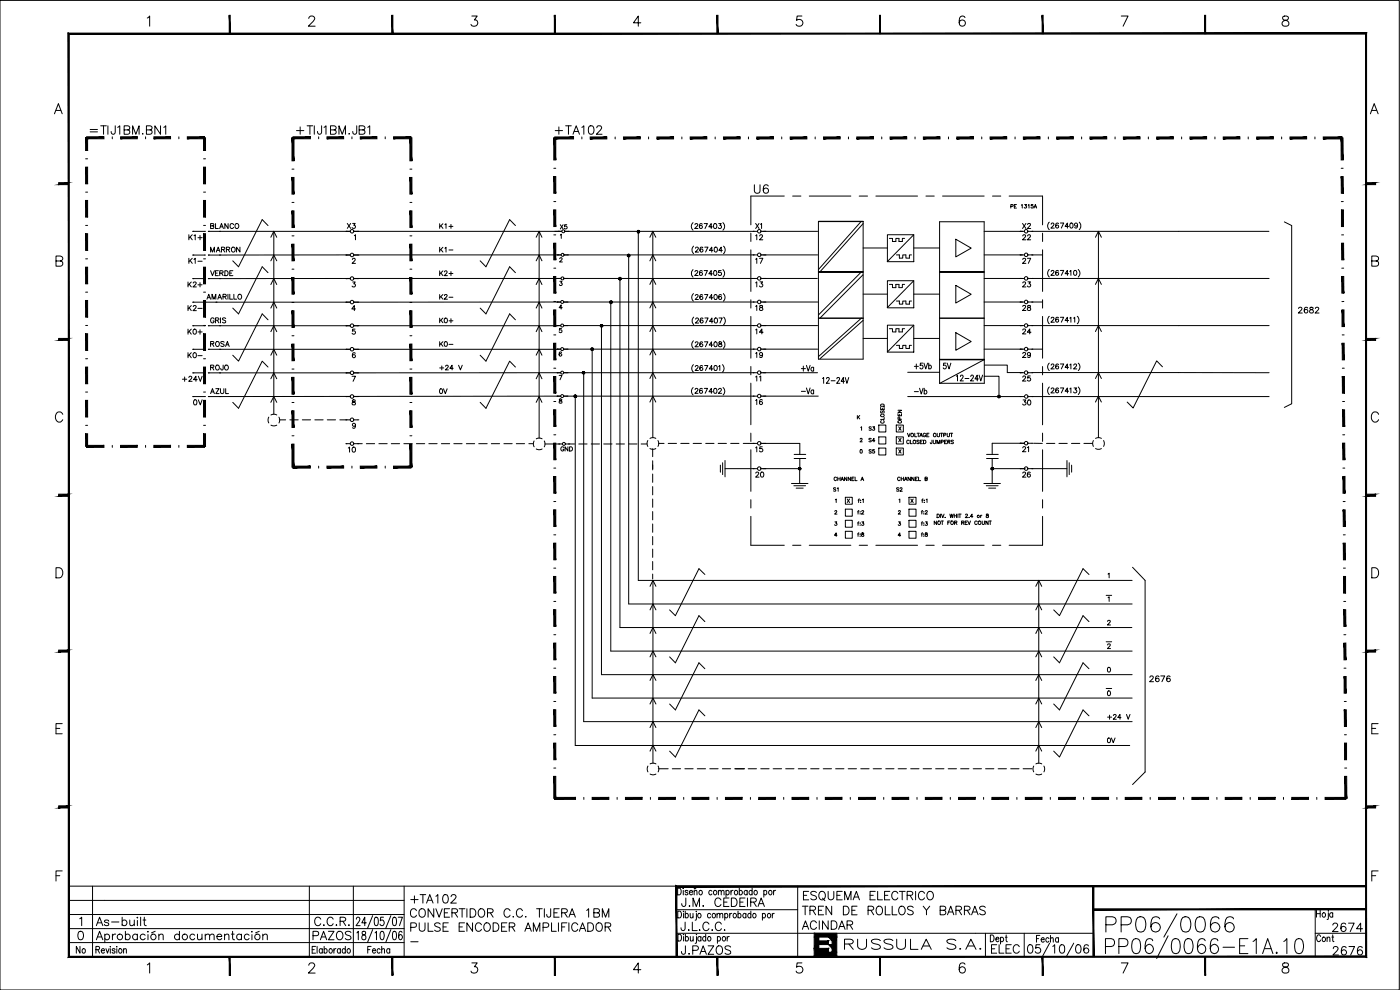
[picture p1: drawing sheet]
<svg xmlns="http://www.w3.org/2000/svg" width="420mm" height="297mm" viewBox="0 0 420 297" stroke-linecap="round" stroke-linejoin="round" font-family="sans-serif">
<defs><g id="words">
<text font-size="11" x="330.6" y="282.2">PP06/0066</text>
<text font-size="6.6" x="252.2" y="286.1">RUSSULA S.A.</text>
<g font-size="6.2">
<text x="25.8" y="41.6">=TIJ1BM.BN1</text>
<text x="165.5" y="41.6">+TA102</text>
<text x="122.1" y="272.3">+TA102</text>
<text x="239.5" y="275.9">TREN DE ROLLOS Y BARRAS</text>
<text x="239.9" y="271.6">ESQUEMA ELECTRICO</text>
<text x="122.1" y="280.8">PULSE ENCODER AMPLIFICADOR</text>
<text x="122.1" y="276.6">CONVERTIDOR C.C. TIJERA 1BM</text>
</g>
<g font-size="5.7">
<text x="225.1" y="59.3">U6</text>
<text x="203.2" y="273">J.M. CEDEIRA</text>
<text x="27.5" y="279">As-built</text>
<text x="93.1" y="279">C.C.R.</text>
<text x="239.5" y="280.1">ACINDAR</text>
<text x="398.6" y="280.8">2674</text>
<text x="92.8" y="283.3">PAZOS</text>
<text x="203.2" y="287.5">J.PAZOS</text>
<text x="296.3" y="287.2">ELEC</text>
<text x="398.6" y="287.9">2676</text>
</g>
<text font-size="5.3" x="21.5" y="287.2">No</text>
<g font-size="4.9">
<text x="55" y="87.5">K2+</text>
<text x="225.4" y="87.5">13</text>
<text x="305.5" y="87.5">23</text>
<text x="55" y="94.5">K2-</text>
<text x="225.4" y="94.5">18</text>
<text x="305.5" y="94.5">28</text>
<text x="388.4" y="95.2">2682</text>
<text x="55" y="101.6">K0+</text>
<text x="55" y="108.7">K0-</text>
<text x="225.4" y="108.7">19</text>
<text x="239.2" y="112.5">+Va</text>
<text x="273" y="111.8">+5Vb</text>
<text x="281.9" y="111.8">5V</text>
<text x="305.5" y="108.7">29</text>
<text x="53.6" y="115.7">+24V</text>
<text x="225.4" y="115.7">11</text>
<text x="239.2" y="119.2">-Va</text>
<text x="273" y="119.6">-Vb</text>
<text x="305.5" y="115.7">25</text>
<text x="225.4" y="122.8">16</text>
<text x="225.4" y="136.9">15</text>
<text x="305.5" y="136.9">21</text>
<text x="344" y="205.7">2676</text>
<text x="394.1" y="283.6">Cont</text>
</g>
<g font-size="4.4">
<text x="62.1" y="69.8">BLANCO</text>
<text x="103" y="69.8">X3</text>
<text x="130.9" y="69.8">K1+</text>
<text x="225.4" y="69.8">X1</text>
<text x="305.5" y="69.8">X2</text>
<text x="55.4" y="73">K1+</text>
<text x="62.1" y="76.9">MARRON</text>
<text x="130.9" y="76.9">K1-</text>
<text x="225.4" y="73">12</text>
<text x="305.5" y="73">22</text>
<text x="55.4" y="80.1">K1-</text>
<text x="62.1" y="84">VERDE</text>
<text x="130.9" y="84">K2+</text>
<text x="225.4" y="80.1">17</text>
<text x="305.5" y="80.1">27</text>
<text x="130.9" y="91">K2-</text>
<text x="62.1" y="98.1">GRIS</text>
<text x="130.9" y="98.1">K0+</text>
<text x="225.4" y="101.2">14</text>
<text x="305.5" y="101.2">24</text>
<text x="62.1" y="105.1">ROSA</text>
<text x="130.9" y="105.1">K0-</text>
<text x="62.1" y="112.2">ROJO</text>
<text x="130.9" y="112.2">+24 V</text>
<text x="62.1" y="119.2">AZUL</text>
<text x="130.5" y="119.2">0V</text>
<text x="245.5" y="116.1">12-24V</text>
<text x="285.8" y="115.4">12-24V</text>
<text x="56.8" y="122.8">0V</text>
<text x="305.9" y="122.8">30</text>
<text x="103.4" y="136.9">10</text>
<text x="167.2" y="136.5">GND</text>
<text x="225.4" y="144.3">20</text>
<text x="305.5" y="144.3">26</text>
<text x="331.3" y="217">+24 V</text>
<text x="331.3" y="224">0V</text>
</g>
<g font-size="4">
<text x="166.9" y="69.8">X5</text>
<text x="166.5" y="86.8">3</text>
<text x="166.5" y="93.8">4</text>
<text x="166.5" y="100.9">5</text>
<text x="166.5" y="115">7</text>
<text x="166.5" y="122.1">8</text>
<text x="259.6" y="130.2">S3</text>
<text x="271.3" y="128.1" transform="rotate(-90 271.3 128.1)">OPEN</text>
<text x="259.6" y="133.7">S4</text>
<text x="259.6" y="137.2">S5</text>
<text x="249.1" y="148.5">S1</text>
<text x="267.8" y="148.5">S2</text>
<text x="249.1" y="162.3">4</text>
</g>
<text font-size="2.6" x="122.1" y="283.6">-</text>
</g></defs>
<!-- layer: 2 -->
<g fill="none" stroke="#000" stroke-width=".3">
<path d="M89 39.2h2.2M90.1 38.1v2.2M92.2 37.7h1.7M93 37.7v2.6M94.3 37.7v2.6M96.5 37.7l-.1 2.3-.4 .3-.5-.1-.2-.8M97.2 38.2l.6-.5v2.6M99.2 39l1.4-.2 .3-.3-.1-.5-.5-.3h-1.1v2.6h1.1a.66 .66 0 0 0 .6-.7 .66 .66 0 0 0-.6-.6M107.1 37.7l-.2 2.3-.3 .3-.5-.1-.2-.8M107.8 39l1.5-.2 .2-.3-.1-.5-.5-.3h-1.1v2.6h1.1a.68 .68 0 0 0 .6-.4 .68 .68 0 0 0-.1-.7l-.5-.2M110.4 38.2l.6-.5v2.6M25.7 47.7h.6"/>
<path d="M25.7 57.6h.6M53.7 41v.6M61.1 47.7h.6M61.1 57.6h.6M61.4 41v.6M87.6 50.7h.6M87.6 41.3h.6M95.6 41v.6M101.7 40.3v-2.6l1 2.6 1-2.6v2.6M104.8 40v.3l.1-.1M105.6 41v.6M115.6 41v.6"/>
<path d="M123 50.7h.6M123.3 41v.6M166.2 50.5h.6M184.6 41.1v.6M194.6 41.1v.6M204.6 41.1v.6M214.6 41.1v.6M224.6 41.1v.6M234.6 41.1v.6M244.6 41.1v.6M254.6 41.1v.6M264.6 41.1v.6"/>
<path d="M274.6 41.1v.6M284.6 41.1v.6M294.6 41.1v.6M304.6 41.1v.6M314.6 41.1v.6M324.6 41.1v.6M334.6 41.1v.6M344.6 41.1v.6M354.6 41.1v.6M364.6 41.1v.6M374.6 41.1v.6M384.6 41.1v.6"/>
<path d="M394.6 41.1v.6M402.5 50.5h.6M402.8 41.1v.6M25.7 77.7h.6M25.7 67.6h.6M80.4 67.7l-1.7-1.8-7.1 14.1-1.8-1.7M81.3 78.3l.9-1.8 .9 1.8M82.2 69.4v54.9M82.2 69.4l-.9 1.8M82.2 69.4l.9 1.8M87.6 60.7h.6M87.6 70.8h.6"/>
<path d="M103.8 76.5h1.3M106.2 76.5h1.2M123 60.7h.6M123 70.8h.6M154.7 67.7l-1.7-1.8-7.2 14.1-1.7-1.7M160.9 78.3l.9-1.8 .8 1.8M160.9 71.2l.9-1.8 .8 1.8M161.8 69.4v62M166.2 60.5h.6M167.2 76.5h1.2M169.2 76.5h56.9M169.5 69.4h56.6"/>
<path d="M188.7 76.5v104.7h151.1M191.6 69.5v104.6h148.2M195 78.3l.9-1.8 .9 1.8M195.9 69.4v61.9M195.9 69.4l-.9 1.8M195.9 69.4l.9 1.8M208 66.8a1.53 1.53 0 0 0 0 2.3M208.2 73.9a1.57 1.57 0 0 0 0 2.2M208.6 67.4v-.2l.5-.1 .3 .4-.9 1.1h1M208.7 74.5l.3-.3 .6 .2-.9 1.2h.9M210.7 67.3v-.1a.67 .67 0 0 0-.8 .6 .67 .67 0 0 0 .7 .7 .46 .46 0 0 0 0-.8 .46 .46 0 0 0-.7 .4M210.9 74.4v-.2a.74 .74 0 0 0-.9 .5 .74 .74 0 0 0 .5 .9 .46 .46 0 0 0 .5-.4 .46 .46 0 0 0-.4-.5 .46 .46 0 0 0-.5 .4"/>
<path d="M211.3 67.1h1l-.7 1.5M211.5 74.2h1l-.7 1.4M213.8 68.1h-1.1l.7-1v1.5M214 75.1h-1.1l.7-.9v1.4M214.3 67.2a.67 .67 0 0 1 .8 .6 .67 .67 0 0 1-.8 .7l-.2-.6zM214.5 74.2a.74 .74 0 0 1 .9 .6 .74 .74 0 0 1-.5 .8l-.5-.3zM215.7 67.1h.8l-.5 .5a.49 .49 0 0 1 .4 .8 .49 .49 0 0 1-.8-.1M216.8 75.1h-1.1l.8-.9v1.4M217 66.8a1.53 1.53 0 0 1 0 2.3M217.1 73.9a1.48 1.48 0 0 1 0 2.2M228.9 69.4h16.5M228.9 76.5h16.5"/>
<path d="M258.4 66.5l-12.8 14.4M259 74.4h7.3M259 67.1l-12.9 14.5M266.3 70.4h7.9v8.1h-7.9zM266.9 71.5h.9v1h1.1v-1h.9v1h1v-1h.7M269 76.5h.9v1h1v-1h1v1h1v-1h.7M274.2 74.4h7.8M274.2 70.4l-7.9 8.1M295.4 69.4h11.5M295.4 76.5h11.5M303.4 61.9h.6l.1-.4-.7-.1v1M304.4 61.9h.4"/>
<path d="M305.1 61.4h-.7v1h.7M306.5 61.5l.3-.1v1M307.5 61.4h.6l-.3 .4a.36 .36 0 0 1 .2 .5 .36 .36 0 0 1-.6-.1M308.6 61.5l.2-.1v1M309.7 69.4h71.1M309.7 76.5h3.2M310 61.4h-.5v.4a.39 .39 0 0 1 .5 0 .39 .39 0 0 1 0 .6 .39 .39 0 0 1-.6-.2M310.3 62.4l.4-1 .4 1M310.5 62h.5M314.9 66.7a1.48 1.48 0 0 0 0 2.2M315.5 67.3v-.1a.44 .44 0 0 1 .7-.2 .44 .44 0 0 1-.1 .7l-.7 .7h1M317.7 67.1l-.1-.1a.74 .74 0 0 0-.9 .5 .74 .74 0 0 0 .5 .9 .46 .46 0 0 0 .5-.4 .46 .46 0 0 0-.4-.5 .46 .46 0 0 0-.5 .4"/>
<path d="M318.2 66.9h1l-.7 1.5M320.7 67.9h-1l.6-1v1.5M321.3 67a.74 .74 0 0 1 .8 .4 .74 .74 0 0 1-.3 1h-.3l-.4-.3zM323.4 67.4a.47 .47 0 0 1-.6 .4 .47 .47 0 0 1-.3-.7 .47 .47 0 0 1 .8 0l.1 .7-.2 .6-.7-.2M323.9 66.7a1.57 1.57 0 0 1 0 2.2M328.8 71.2l.8-1.8 .9 1.8M329.6 69.4v61.9M385.4 66.6l2.2 1.1v53.4l-2.2 1.1M402.5 60.5h.6M402.6 70.5h.6M25.7 97.6h.6M25.7 87.7h.6"/>
<path d="M61.4 90.7h3.5M80.4 96l-1.7-1.8-7.1 14.2-1.8-1.8M80.4 81.8l-1.7-1.8-7.1 14.2-1.8-1.8M81.3 92.4l.9-1.7 .9 1.7M81.3 99.5l.9-1.8 .9 1.8M81.3 85.4l.9-1.8 .9 1.8M87.6 80.8h.6M87.6 90.7h.6M103.8 83.6h1.3M103.8 90.7h1.3M103.8 97.7h1.3M106.2 83.6h1.2"/>
<path d="M106.2 90.7h1.2M106.2 97.7h1.2M123 80.8h.6M123 90.7h.6M154.7 96l-1.7-1.8-7.2 14.2-1.7-1.8M154.7 81.8l-1.7-1.8-7.2 14.2-1.7-1.8M160.9 92.4l.9-1.7 .8 1.7M160.9 99.5l.9-1.8 .8 1.8M160.9 85.4l.9-1.8 .8 1.8M166.2 80.5h.6M169.2 90.6h56.9M169.2 97.7h56.9"/>
<path d="M169.2 83.6h56.9M180.5 97.7v104.7h159.3M183.3 90.6v104.8h156.5M186.1 83.6v104.7h153.6M195 85.3l.9-1.7 .9 1.7M195 99.5l.9-1.8 .9 1.8M195 92.4l.9-1.8 .9 1.8M208 80.9a1.62 1.62 0 0 0 0 2.3M208.1 88.1a1.53 1.53 0 0 0 0 2.3M208.2 95.2a1.57 1.57 0 0 0 0 2.2M208.6 81.5a.43 .43 0 0 1 .4-.3 .43 .43 0 0 1 .4 .3l-.9 1.2h1M208.7 88.7l.3-.3 .5 .1v.4l-.9 1h1"/>
<path d="M208.8 95.8l.2-.4 .6 .3-.9 1.2h1M210.8 81.4l-.1-.1a.66 .66 0 0 0-.8 .6 .66 .66 0 0 0 .7 .7 .45 .45 0 0 0 0-.8 .45 .45 0 0 0-.7 .4M210.9 88.6l-.1-.1a.68 .68 0 0 0-.8 .6 .68 .68 0 0 0 .7 .7 .47 .47 0 0 0 0-.8 .47 .47 0 0 0-.7 .4M210.9 95.6v-.1a.74 .74 0 0 0-.9 .5 .74 .74 0 0 0 .5 .9 .46 .46 0 0 0 .5-.4 .46 .46 0 0 0-.4-.5 .46 .46 0 0 0-.5 .4M211.3 81.2h1l-.7 1.5M211.5 88.4h.9l-.7 1.5M211.5 95.4h1l-.7 1.5M213.8 82.2h-1.1l.7-1v1.5M213.9 89.4h-1l.7-1v1.5M214 96.4h-1.1l.8-1v1.5M214.4 81.3a.66 .66 0 0 1 .7 .6 .66 .66 0 0 1-.7 .7l-.2-.6zM214.5 88.5a.69 .69 0 0 1 .8 .6 .69 .69 0 0 1-.8 .7l-.3-.6z"/>
<path d="M214.5 95.5a.74 .74 0 0 1 .9 .5 .74 .74 0 0 1-.5 .9l-.5-.3zM215.8 95.4h.9l-.6 1.5M216.4 81.2h-.7l-.1 .6a.51 .51 0 0 1 .8 0 .51 .51 0 0 1-.1 .8 .51 .51 0 0 1-.7-.2M216.5 88.6v-.1a.68 .68 0 0 0-.8 .6 .68 .68 0 0 0 .7 .7 .46 .46 0 0 0 0-.8 .46 .46 0 0 0-.7 .4M217 80.9a1.53 1.53 0 0 1 0 2.3M217.1 88.1a1.53 1.53 0 0 1 0 2.3M217.2 95.2a1.48 1.48 0 0 1 0 2.2M228.9 83.6h16.4M228.9 90.6h16.5M228.9 97.7h16.5M258.4 81.6l-12.7 12.9M258.5 95.4l-12.9 11.6"/>
<path d="M259 82.5l-12.9 12.9M259 96.1l-12.9 11.5M259 88.3h7.3M266.3 97.6h7.9v8h-7.9zM266.3 84.2h7.9v8.2h-7.9zM266.9 98.6h.9v1h1.1v-1h.9v1h1v-1h.7M266.9 85.3h.9v1h1.1v-1h.9v1h1v-1h.7M269 90.3h.9v1h1v-1h1v1h1v-1h.7M274.2 88.3h7.8M274.2 97.6l-7.9 8M274.2 84.2l-7.9 8.1M295.4 83.6h11.5"/>
<path d="M295.4 90.6h11.5M295.4 97.7h11.5M309.7 83.6h71.2M309.7 90.6h3.2M309.7 97.7h71.2M314.9 80.8a1.53 1.53 0 0 0 0 2.3M314.9 94.9a1.48 1.48 0 0 0 0 2.2M315.5 81.5a.43 .43 0 0 1 .4-.4 .43 .43 0 0 1 .4 .3l-.9 1.2h1M315.5 95.5a.44 .44 0 0 1 .4-.3 .44 .44 0 0 1 .4 .2l-.9 1.3h1M317.7 81.4l-.1-.2a.66 .66 0 0 0-.8 .6 .66 .66 0 0 0 .7 .7 .45 .45 0 0 0 0-.7 .45 .45 0 0 0-.7 .3M317.7 95.4l-.1-.2a.74 .74 0 0 0-.9 .6 .74 .74 0 0 0 .5 .9 .46 .46 0 0 0 .5-.4 .46 .46 0 0 0-.4-.5 .46 .46 0 0 0-.5 .4M318.2 81.1h1l-.7 1.5"/>
<path d="M318.2 95.2h1l-.7 1.5M320.7 82.1h-1l.6-1v1.5M320.7 96.2h-1l.6-1v1.5M321.1 81.4l.3-.3v1.5M321.1 95.4l.3-.2v1.5M322.2 95.4l.3-.2v1.5M322.4 81.2a.66 .66 0 0 1 .8 .7 .66 .66 0 0 1-.8 .6l-.2-.5zM323.3 94.9a1.48 1.48 0 0 1 0 2.2M323.6 80.8a1.53 1.53 0 0 1 0 2.3M328.8 99.5l.8-1.8 .9 1.8M328.8 85.3l.8-1.7 .9 1.7M402.7 80.5h.6"/>
<path d="M403.3 90.5h-.6M25.7 117.6h.6M25.7 107.6h.6M80.4 110.1l-1.7-1.7-7.1 14.1-1.8-1.8M81.3 113.7l.9-1.8 .9 1.8M81.3 106.6l.9-1.8 .9 1.8M87.6 100.7h.6M87.6 110.7h.6M103.8 111.9h1.3M103.8 119h1.3M103.8 104.8h1.3M106.2 111.9h1.2"/>
<path d="M106.2 119h1.2M106.2 104.8h1.2M123 100.7h.6M123 110.7h.6M154.7 110.1l-1.7-1.7-7.2 14.1-1.7-1.8M160.9 113.7l.9-1.8 .8 1.8M160.9 106.6l.9-1.8 .8 1.8M167.2 104.8h1.1M169.2 118.9h56.9M169.2 104.8h56.9M169.2 111.8h56.9M172.6 118.9v104.8h166.4"/>
<path d="M175.2 111.8v104.7h164.6M177.7 104.8v104.7h162.1M195 106.5l.9-1.7 .9 1.7M195 113.6l.9-1.8 .9 1.8M208 116.3a1.48 1.48 0 0 0 0 2.2M208.1 102.3a1.53 1.53 0 0 0 0 2.2M208.1 109.4a1.48 1.48 0 0 0 0 2.3M208.6 116.9l.3-.4 .6 .3-1 1.2h1M208.7 102.9a.43 .43 0 0 1 .4-.4 .43 .43 0 0 1 .4 .4l-.9 1.1h1M208.7 110.1l.3-.4 .5 .1v.5l-.9 .9h1M210.8 116.7l-.1-.1a.68 .68 0 0 0-.8 .6 .68 .68 0 0 0 .8 .8 .47 .47 0 0 0-.1-.8 .47 .47 0 0 0-.7 .3M210.9 102.8l-.1-.2a.66 .66 0 0 0-.8 .7 .66 .66 0 0 0 .7 .7 .45 .45 0 0 0 0-.8 .45 .45 0 0 0-.7 .3"/>
<path d="M210.9 109.9l-.1-.1a.68 .68 0 0 0-.8 .6 .68 .68 0 0 0 .7 .7 .47 .47 0 0 0 0-.8 .47 .47 0 0 0-.7 .4M211.4 116.5h.9l-.7 1.5M211.4 102.6h1l-.7 1.4M211.5 109.7h.9l-.7 1.5M213.8 117.5h-1l.7-1v1.5M213.9 103.5h-1l.6-.9v1.4M213.9 110.7h-1l.7-1v1.5M214.4 116.6a.69 .69 0 0 1 .8 .7 .69 .69 0 0 1-.8 .7l-.2-.6zM214.5 102.6a.66 .66 0 0 1 .7 .7 .66 .66 0 0 1-.7 .7l-.3-.6zM214.5 109.8a.69 .69 0 0 1 .8 .6 .69 .69 0 0 1-.8 .7l-.3-.6zM215.6 116.9l.3-.4 .6 .2v.4l-.9 .9h1M215.7 110l.3-.3v1.5"/>
<path d="M215.8 102.6v.5l.4 .1a.45 .45 0 0 1 .5 .5 .45 .45 0 0 1-.7 .3l-.3-.1-.1-.4 .9-.4 .1-.3-.3-.2zM216.8 109.4a1.48 1.48 0 0 1 0 2.3M217 116.3a1.48 1.48 0 0 1 0 2.2M217.1 102.3a1.62 1.62 0 0 1 0 2.2M228.9 118.9h16.7M228.9 104.8h16.5M228.9 111.8h16.5M259 101.5h7.3M269 103.6h.9v.9h1v-.9h1v.9h1v-.9h.7M272.4 111.7h9.6M274.2 101.5h7.8M295.4 112.9h4.4v6"/>
<path d="M295.4 104.8h11.5M295.4 107.9l-13.4 7.1M295.4 109.5h6.9v2.3h4.6M309.7 104.8h3.2M309.7 111.8h71.2M314.9 116.1a1.53 1.53 0 0 0 0 2.3M314.9 109a1.48 1.48 0 0 0 0 2.2M315.5 116.7a.43 .43 0 0 1 .4-.3 .43 .43 0 0 1 .4 .3l-.9 1.2h1M315.5 109.6l.1-.3a.44 .44 0 0 1 .6 .1 .44 .44 0 0 1-.1 .6l-.7 .7h1M317.7 116.6l-.1-.1a.66 .66 0 0 0-.8 .6 .66 .66 0 0 0 .7 .7 .45 .45 0 0 0 0-.8 .45 .45 0 0 0-.7 .4M317.7 109.4l-.3-.2a.72 .72 0 0 0-.6 .8 .72 .72 0 0 0 .7 .6 .46 .46 0 0 0 0-.7 .46 .46 0 0 0-.7 .3M318.2 116.4h1l-.7 1.5"/>
<path d="M318.2 109.2h1l-.7 1.5M320.7 117.4h-1l.6-1v1.5M320.7 110.2h-1l.6-1v1.5M321.1 116.7l.3-.3v1.5M321.1 109.5l.3-.3v1.5M322.2 109.6l.3-.4 .5 .2v.4l-.8 .9h1M322.3 116.4h.8l-.4 .6a.49 .49 0 0 1 .4 .7 .49 .49 0 0 1-.9-.1M323.6 116.1a1.53 1.53 0 0 1 0 2.3M323.6 109a1.48 1.48 0 0 1 0 2.2M328.8 113.6l.8-1.8 .9 1.8M348.9 110.1l-1.8-1.8-7 14.1-1.8-1.8M402.8 100.5h.6"/>
<path d="M402.8 110.5h.6M25.7 127.6h.6M26 133.6v.6M33.7 133.6v.6M43.7 133.6v.6M53.7 133.6v.6M61.1 127.6h.6M61.1 133.9h.6M81.3 120.7l.9-1.7 .9 1.7M83.8 126h1.9M87 126h2.5M87.6 120.8h.6"/>
<path d="M87.6 130.8h.6M87.9 139.9v.5M90.7 126h2.5M94.5 126h2.5M95.6 139.9v.5M98.2 126h2.5M102 126h3.1M105.6 139.9v.5M106.2 126h1.2M109.9 133.1h2.5M113.7 133.1h2.5M115.6 139.9v.5"/>
<path d="M117.4 133.1h2.5M121.2 133.1h2.5M123 120.8h.6M123 130.8h.6M125 133.1h2.5M128.7 133.1h2.5M132.5 133.1h2.5M136.2 133.1h2.5M140 133.1h2.5M143.7 133.1h2.5M147.4 133.1h2.5M151.2 133.1h2.5"/>
<path d="M154.9 133.1h2.5M158.7 133.1h1.3M160.9 120.7l.9-1.7 .8 1.7M163.5 133.2h2.7M166.2 130.5h.6M195 120.6l.9-1.7 .9 1.7M195.9 134.6v2.4M195.9 138.2v2.8M216.2 139.6v2.1M216.9 138.8v3.6M217.6 138.2v4.9M238.3 137.6h3.5"/>
<path d="M238.3 136.3h3.5M240 133.1v3.2M257.3 124.7v1M257.6 125.1l.4 .6M258 124.7l-.7 .7M258.1 131.8a.3 .3 0 0 1 .5-.2 .3 .3 0 0 1 0 .5l-.5 .5h.7M258.2 134.9a.49 .49 0 0 1 .6 .5 .49 .49 0 0 1-.6 .5zM263.7 131.1h2.2v2.1h-2.2zM263.7 134.4h2.2v2.1h-2.2zM263.7 127.5h2.2v2.1h-2.2zM264.3 122.2v.7h1v-.7M264.3 121.4a.59 .59 0 0 1 .7-.1 .59 .59 0 0 1 .3 .6h-1z"/>
<path d="M264.5 123.2l-.2 .7h.4l.1-.5 .4-.2v.7M264.5 126.2a.39 .39 0 0 0-.2 .5 .39 .39 0 0 0 .4 .3 .45 .45 0 0 0 .6-.2 .45 .45 0 0 0-.1-.5l-.1-.1M264.8 122.5v.4M265.3 125.3v.5h-1M269 131.1h2.1v2.1h-2.1zM269 134.4h2.1v2.1h-2.1zM269 127.5h2.1v2.1h-2.1zM269.7 131.5l.7 1.1M269.7 134.9l.7 1.1M270.4 131.5l-.7 1.1M270.4 134.9l-.7 1.1M272.3 130l.5 1 .3-1"/>
<path d="M272.9 132.3a.39 .39 0 0 0-.5-.2 .39 .39 0 0 0-.3 .3v.3a.39 .39 0 0 0 .3 .4 .39 .39 0 0 0 .5-.2M273.2 132.1v1h.6M274.5 130v1h.6M275.2 130h.7M275.6 130v1M275.8 132.2h-.7l.7 .5v.4l-.7-.1M276 131l.4-1 .4 1M276.2 130.7h.5M276.2 132.6h.4M276.9 132.1h-.7v1h.7M277.2 132.1h.3a.55 .55 0 0 1 .4 .5 .55 .55 0 0 1-.4 .5h-.3zM277.8 130.2a.39 .39 0 0 0-.5-.2 .39 .39 0 0 0-.3 .4 .45 .45 0 0 0 .2 .6 .45 .45 0 0 0 .5-.1l.1-.2h-.3"/>
<path d="M278.1 130.5h.5M278.8 130h-.7v1h.7M279.7 132.1v.8a.26 .26 0 0 1-.3 .2 .26 .26 0 0 1-.2-.3M280.1 132.1v.7l.3 .3 .4-.1v-.9M281.2 133.1v-1l.4 1 .4-1v1M281.3 130v.9l.3 .1 .3-.1 .1-.9M282.2 130h.8M282.4 132.6l.7-.1v-.3l-.7-.1v1M282.6 130v1M283.2 130.5h.6v-.5h-.6v1M283.5 132.6h.4M284.1 132.1h-.6v1h.6"/>
<path d="M284.3 130v.9l.3 .1 .3-.1v-.9M284.4 132.6l.6-.1 .1-.3-.7-.1v1M284.8 132.6l.3 .5M285.2 130h.7M285.6 130v1M286.1 132.2h-.6l.1 .3 .5 .2-.1 .4-.5-.1M296.1 137.6h3.5M296.1 136.3h3.5M297.8 137.8v2.6M307.4 133h-9.6v3.3M320.2 138.2v4.9M320.9 138.8v3.6"/>
<path d="M321.6 139.6v2.1M328.8 120.6l.8-1.7 .9 1.7M402.9 120.5h.6M403 130.5h.6M123 140.2h.6M166.2 140.4h.6M166.2 150.5h.6M195.9 142.2v2.5M195.9 146v2.5M195.9 149.7v2.5M195.9 153.5v2.5M195.9 157.2v2.5"/>
<path d="M217.6 140.6h8.5M228.9 140.6h11.1v4.5M237.5 145.1h5M238.3 145.7h3.5M238.9 146.5h2.1M250.5 153.4l.2-.2 .4 .2-.6 .8h.7M250.6 156.6h.5l-.3 .4h.2a.36 .36 0 0 1 .1 .6 .36 .36 0 0 1-.6-.2M250.7 149.9l.3-.2v1.1M251.1 143.4a.39 .39 0 0 0-.5-.2 .39 .39 0 0 0-.3 .3v.3a.39 .39 0 0 0 .3 .4 .39 .39 0 0 0 .5-.2M251.4 143.2v1M251.4 143.7h.7M252.1 143.2v1"/>
<path d="M252.4 144.2l.4-1 .4 1M252.5 143.8h.5M253.7 152.8h2.1v2.1h-2.1zM253.7 159.4h2.1v2.1h-2.1zM253.7 156.1h2.1v2.1h-2.1zM253.7 149.2h2.1v2.1h-2.1zM254.1 143.2v1l-.7-1v1M254.3 149.7l.7 1.1M255 149.7l-.7 1.1M255.3 143.2v1l-.7-1v1M255.7 143.7h.4M256.3 143.2h-.6v1h.6"/>
<path d="M256.6 143.2v1h.6M257.4 156.9h.3M257.4 153.6h.3M257.5 150.1h.4M257.8 156.6l-.3 .2v.8M257.8 159.9l-.3 .2v.8M257.8 153.2l-.3 .2v.8M257.9 149.7l-.2 .2v.9M258.1 157.6h.1M258.1 153.6h.1M258.1 154.2h.1M258.1 156.9h.1"/>
<path d="M258.3 150.1h.1M258.3 150.7h.1M258.4 144.2l.4-1 .4 1M258.5 143.8h.5M258.6 153.4l.2-.2 .4 .2-.7 .8h.7M258.7 156.6h.5l-.3 .4a.36 .36 0 0 1 .3 .4 .36 .36 0 0 1-.3 .3 .36 .36 0 0 1-.4-.3M258.7 159.9v.3l.5 .4a.36 .36 0 0 1-.3 .4 .36 .36 0 0 1-.4-.4l.7-.5v-.2zM258.8 149.9l.3-.2v1.1M269.6 153.4l.2-.2 .4 .2-.6 .8h.7M269.7 156.6h.5l-.3 .4h.2a.36 .36 0 0 1 0 .6 .36 .36 0 0 1-.5-.2M269.8 149.9l.2-.2v1.1M270.1 143.4a.39 .39 0 0 0-.4-.2 .39 .39 0 0 0-.3 .3 .45 .45 0 0 0 .1 .6 .45 .45 0 0 0 .6-.1"/>
<path d="M270.5 143.7h.7M270.5 143.2v1M271.2 143.2v1M271.4 144.2l.5-1 .3 1M271.6 143.8h.5M272.8 156.1h2.1v2.1h-2.1zM272.8 159.4h2.1v2.1h-2.1zM272.8 152.8h2.1v2.1h-2.1zM272.8 149.2h2.1v2.1h-2.1zM273.2 143.2v1l-.7-1v1M273.3 149.7l.8 1.1M274.1 149.7l-.8 1.1"/>
<path d="M274.3 143.2v1l-.7-1v1M274.7 143.7h.4M275.4 143.2h-.7v1h.7M275.7 143.2v1h.6M276.5 156.9h.3M276.5 153.6h.3M276.6 150.1h.4M276.9 156.6l-.3 .2v.8M276.9 159.9l-.3 .2v.8M276.9 153.2l-.3 .2v.8M277 149.7l-.2 .2v.9M277.2 157.6h.1"/>
<path d="M277.2 153.6h.1M277.2 154.2h.1M277.2 156.9h.1M277.4 150.1h.1M277.4 150.7h.1M277.6 143.7l.6-.1 .1-.4h-.7v1l.7-.1v-.3l-.3-.1M277.7 153.4l.2-.2 .4 .2-.7 .8h.7M277.7 156.6h.6l-.3 .4a.36 .36 0 0 1 .3 .4 .36 .36 0 0 1-.3 .3 .36 .36 0 0 1-.4-.3M277.7 159.9v.2a.55 .55 0 0 1 .6 .8h-.6a.51 .51 0 0 1 .1-.6 .51 .51 0 0 1 .5-.2v-.2zM278 149.9l.2-.2v1.1M281.1 156.3v1.1l-.7-1.1v1.1M281.2 154.2h.4a.55 .55 0 0 1 .4 .6 .55 .55 0 0 1-.4 .5h-.4z"/>
<path d="M282.3 154.2v1.1M282.4 156.3h.7M282.5 154.2l.5 1.1 .3-1.1M282.8 156.3v1.1M283.6 155.2h.1M284.4 156.8h.5M285.1 154.2l.2 1.1 .3-1.1 .2 1.1 .3-1.1M285.1 156.3h-.7v1.1M286.4 154.2v1.1M286.4 154.8h.7M286.5 156.8l.6-.1v-.3l-.6-.1v1.1M286.8 156.8l.4 .6"/>
<path d="M287.1 154.2v1.1M287.5 154.2v1.1M287.7 154.2h.8M288.1 154.2v1.1M288.6 156.8l.7-.1v-.3l-.7-.1v1.1M288.9 156.8l.4 .6M289.6 156.8h.5M289.8 154.5l.4-.3 .2 .3-.7 .8h.7M290.3 156.3h-.7v1.1h.7M290.4 156.3l.5 1.1 .4-1.1M290.8 155.2h.1M292 155h-.8l.5-.8v1.1"/>
<path d="M293.3 156.6a.39 .39 0 0 0-.4-.3 .39 .39 0 0 0-.4 .4v.3a.39 .39 0 0 0 .3 .4 .39 .39 0 0 0 .5-.3M294.3 154.6v.7M294.7 154.6l-.4 .3M294.8 156.3v.8l.3 .3 .3-.2v-.9M295.3 145.1h4.9M296 145.7h3.6M296.1 154.3l-.1 .2 .7 .5a.36 .36 0 0 1-.4 .3 .36 .36 0 0 1-.3-.3l.6-.5-.1-.2zM296.5 156.3v1.1l-.6-1.1v1.1M296.7 146.5h2.1M296.8 156.3h.7M297.2 156.3v1.1M307.7 140.6h-9.9v4.5"/>
<path d="M403 140.4h.6M403.1 150.5h.6M166.2 160.5h.6M166.2 170.5h.6M195.1 175.9l.9-1.8 .8 1.8M195.9 161v2.5M195.9 164.7v2.5M195.9 168.5v2.5M195.9 172.2v1.5M196 174.1v54.9M211.5 172.4l-1.7-1.8-7.1 14.1-1.7-1.7M257.4 160.2h.3"/>
<path d="M258.1 160.2h.1M258.1 160.9h.1M270.3 160.6h-.8l.5-.7v1M276.5 160.2h.3M277.2 160.2h.1M277.2 160.9h.1M310.9 175.9l.8-1.8 .9 1.8M311.7 174.1v54.9M326.8 172.4l-1.8-1.8-7 14.1-1.8-1.7M332 178.6h1.6M332.5 179.3l.4-.2v1.4M332.5 172.2l.4-.2v1.4"/>
<path d="M339.9 170.2l3.8 3.9v57.5l-3.8 3.8M403.1 160.5h.6M403.2 170.5h.6M166.2 180.5h.6M166.2 190.4h.6M195.1 197.1l.9-1.7 .8 1.7M195.1 190.1l.9-1.8 .8 1.8M195.1 183l.9-1.8 .8 1.8M211.5 186.5l-1.7-1.8-7.1 14.2-1.7-1.8M310.9 197.1l.8-1.7 .9 1.7M310.9 190.1l.8-1.8 .9 1.8M310.9 183l.8-1.8 .9 1.8"/>
<path d="M326.8 186.5l-1.8-1.8-7 14.2-1.8-1.8M332 192.6h1.6M332.4 193.5l.3-.3 .5 .1v.4l-.8 .9h.9M332.4 186.5l.3-.4 .5 .2v.3l-.8 .9h.9M403.3 180.5h.6M403.3 190.4h.6M166.2 200.5h.6M166.2 210.5h.6M195.1 211.2l.9-1.7 .8 1.7M195.1 218.3l.9-1.8 .8 1.8M195.1 204.2l.9-1.8 .8 1.8M211.5 214.8l-1.7-1.8-7.1 14.1-1.7-1.7"/>
<path d="M211.5 200.6l-1.7-1.7-7.1 14.1-1.7-1.8M310.9 211.2l.8-1.7 .9 1.7M310.9 218.3l.8-1.8 .9 1.8M310.9 204.2l.8-1.8 .9 1.8M326.8 214.8l-1.8-1.8-7 14.1-1.8-1.7M326.8 200.6l-1.8-1.7-7 14.1-1.8-1.8M332 206.6h1.6M332.5 200.3a.65 .65 0 0 1 .8 .6 .65 .65 0 0 1-.8 .7l-.1-.5zM332.5 207.4a.65 .65 0 0 1 .8 .6 .65 .65 0 0 1-.8 .6l-.1-.5zM403.4 200.5h.5M403.4 210.5h.6M166.2 220.5h.6"/>
<path d="M166.2 230.4h.6M166.5 239.3v.5M175.2 239.3v.5M185.2 239.3v.5M195.1 225.4l.9-1.8 .8 1.8M195.2 239.3v.5M197.6 230.7h2.9M201.8 230.7h2.5M205.2 239.3v.5M205.5 230.7h2.5M209.3 230.7h2.5M213 230.7h2.5"/>
<path d="M215.2 239.3v.5M216.8 230.7h2.5M220.5 230.7h3M224.5 230.7h2.5M225.2 239.3v.5M228.3 230.7h2.5M232 230.7h2.6M235.2 239.3v.5M235.8 230.7h2.5M239.6 230.7h2.5M243.3 230.7h2.5M245.2 239.3v.5"/>
<path d="M247.1 230.7h2.5M250.8 230.7h2.5M254.6 230.7h2.4M255.2 239.3v.5M258.3 230.7h2.5M262 230.7h2.5M265.2 239.3v.5M265.8 230.7h2.5M269.5 230.7h2.5M273.3 230.7h2.5M275.2 239.3v.5M277 230.7h2.6"/>
<path d="M280.8 230.7h2.5M284.6 230.7h2.5M285.2 239.3v.5M288.3 230.7h2.5M292.1 230.7h2.5M295.2 239.3v.5M295.8 230.7h2.5M299.6 230.7h2.4M303.3 230.7h2.5M305.2 239.3v.5M307 230.7h2.7M310.9 225.4l.8-1.8 .9 1.8"/>
<path d="M315.2 239.3v.5M325.2 239.3v.5M335.2 239.3v.5M345.2 239.3v.5M355.2 239.3v.5M365.2 239.3v.5M375.2 239.3v.5M385.2 239.3v.5M395.2 239.3v.5M403.5 220.5h.6M403.6 230.4h.6M403.6 239.6h.6"/>
<path d="M245.7 281.2v1.1M245.7 283.4v1.2"/>
<circle cx="105.6" cy="76.5" r=".53"/>
<circle cx="168.8" cy="76.5" r=".44"/>
<circle cx="105.6" cy="83.6" r=".53"/>
<circle cx="105.6" cy="90.6" r=".53"/>
<circle cx="105.6" cy="97.7" r=".53"/>
<circle cx="105.6" cy="104.8" r=".53"/>
<circle cx="105.6" cy="111.9" r=".53"/>
<circle cx="105.6" cy="119" r=".53"/>
<circle cx="168.7" cy="104.7" r=".44"/>
<circle cx="105.6" cy="125.9" r=".53"/>
<circle cx="264.8" cy="124.6" r=".49"/>
<circle cx="273.7" cy="130.5" r=".49"/>
<circle cx="274.4" cy="132.5" r=".49"/>
<circle cx="280.5" cy="130.5" r=".49"/>
<circle cx="281.8" cy="156.8" r=".49"/>
<circle cx="285.7" cy="156.8" r=".49"/>
<circle cx="293.6" cy="154.9" r=".36"/>
<circle cx="294" cy="156.8" r=".49"/>
</g>
<!-- layer: 25PK -->
<g fill="none" stroke="#000" stroke-width=".3">
<path d="M235.4 58.8h-10.1v8.7M237.9 58.8h2.5M242.9 58.8h12.5M257.9 58.8h2.4M262.8 58.8h12.6M277.9 58.8h2.5M282.9 58.8h12.5M297.9 58.8h2.5M302.9 58.8h10v8.7M225.3 75v12.4M312.9 70v2.5M312.9 75v12.4"/>
<path d="M225.3 94.9v12.6M312.9 89.9v2.5M312.9 94.9v12.6M225.3 110v2.5M225.3 115v12.5M312.9 110v2.5M312.9 115v12.5M225.3 129.9v2.5M225.3 134.9v12.5M312.9 129.9v2.5M312.9 134.9v12.5M225.3 154.9v8.7h10.1"/>
<path d="M225.3 149.9v2.5M312.9 154.9v8.7h-10M312.9 149.9v2.5M237.9 163.6h2.5M242.9 163.6h12.5M257.9 163.6h2.4M262.8 163.6h12.6M277.9 163.6h2.5M282.9 163.6h12.5M297.9 163.6h2.5"/>
</g>
<!-- layer: 2 -->
<g fill="#000" stroke="#000" stroke-width=".3">
<path d="M248.6 283.4h1.1v1.2zM248.6 281.2h1.1v1.1z"/>
<path d="M25.7 50.2v4.9h.6zM25.7 50.2h.6v4.9z"/>
<path d="M25.7 41.3v3.9h.6zM25.7 41.3h.6v3.9z"/>
<path d="M56.2 41v.6l5.2-.6zM56.2 41.6l5.2-.6v.6z"/>
<path d="M61.1 41.3l.6 3.9v-3.9zM61.1 41.3l.6 3.9h-.6z"/>
<path d="M61.1 50.2l.6 4.9v-4.9zM61.1 50.2l.6 4.9h-.6z"/>
<path d="M87.6 53.2v5h.6zM87.6 53.2h.6v5z"/>
<path d="M87.6 41.3v6.9h.6zM87.6 41.3h.6v6.9z"/>
<path d="M87.9 41v.6l5.2-.6zM87.9 41.6l5.2-.6v.6z"/>
<path d="M98.1 41v.6l5-.6zM98.1 41.6l5-.6v.6z"/>
<path d="M108.1 41v.6l5-.6zM108.1 41.6l5-.6v.6z"/>
<path d="M118.1 41v.6l5.2-.6zM118.1 41.6l5.2-.6v.6z"/>
<path d="M123 41.3l.6 6.9v-6.9zM123 41.3l.6 6.9h-.6z"/>
<path d="M123 53.2l.6 5v-5zM123 53.2l.6 5h-.6z"/>
<path d="M166.2 53v5h.6zM166.2 53h.6v5z"/>
<path d="M166.2 41.4v6.6h.6zM166.2 41.4h.6v6.6z"/>
<path d="M187.1 41.1v.6l5.1-.6zM187.1 41.7l5.1-.6v.6z"/>
<path d="M197.1 41.1v.6l5-.6zM197.1 41.7l5-.6v.6z"/>
<path d="M207.1 41.1v.6l5-.6zM207.1 41.7l5-.6v.6z"/>
<path d="M217.1 41.1v.6l5-.6zM217.1 41.7l5-.6v.6z"/>
<path d="M227.1 41.1v.6l5-.6zM227.1 41.7l5-.6v.6z"/>
<path d="M237.2 41.1v.6l4.9-.6zM237.2 41.7l4.9-.6v.6z"/>
<path d="M247.1 41.1v.6l5-.6zM247.1 41.7l5-.6v.6z"/>
<path d="M257.1 41.1v.6l5-.6zM257.1 41.7l5-.6v.6z"/>
<path d="M267.1 41.1v.6l5-.6zM267.1 41.7l5-.6v.6z"/>
<path d="M277.1 41.1v.6l5-.6zM277.1 41.7l5-.6v.6z"/>
<path d="M287.1 41.1v.6l5-.6zM287.1 41.7l5-.6v.6z"/>
<path d="M297.1 41.1v.6l5-.6zM297.1 41.7l5-.6v.6z"/>
<path d="M307.1 41.1v.6l5-.6zM307.1 41.7l5-.6v.6z"/>
<path d="M317.1 41.1v.6l5-.6zM317.1 41.7l5-.6v.6z"/>
<path d="M327.1 41.1v.6l5-.6zM327.1 41.7l5-.6v.6z"/>
<path d="M337.1 41.1v.6l5-.6zM337.1 41.7l5-.6v.6z"/>
<path d="M347.1 41.1v.6l5-.6zM347.1 41.7l5-.6v.6z"/>
<path d="M357.1 41.1v.6l5-.6zM357.1 41.7l5-.6v.6z"/>
<path d="M367.1 41.1v.6l5-.6zM367.1 41.7l5-.6v.6z"/>
<path d="M377.1 41.1v.6l5-.6zM377.1 41.7l5-.6v.6z"/>
<path d="M387.1 41.1v.6l5-.6zM387.1 41.7l5-.6v.6z"/>
<path d="M397.1 41.1v.6l5.7-.6zM397.1 41.7l5.7-.6v.6z"/>
<path d="M402.5 41.4l.6 6.6v-6.6zM402.5 41.4l.6 6.6h-.6z"/>
<path d="M402.5 53l.6 5v-5zM402.5 53l.6 5h-.6z"/>
<path d="M25.7 70.1v5h.6zM25.7 70.1h.6v5z"/>
<path d="M25.7 60.1v5h.6zM25.7 60.1h.6v5z"/>
<path d="M61.1 60.1l.6 5v-5zM61.1 60.1l.6 5h-.6z"/>
<path d="M61.1 70.1l.6 5v-5zM61.1 70.1l.6 5h-.6z"/>
<path d="M87.6 73.3v5h.6zM87.6 73.3h.6v5z"/>
<path d="M87.6 63.3v5h.6zM87.6 63.3h.6v5z"/>
<path d="M123 63.3l.6 5v-5zM123 63.3l.6 5h-.6z"/>
<path d="M123 73.3l.6 5v-5zM123 73.3l.6 5h-.6z"/>
<path d="M166.2 73v5h.6zM166.2 73h.6v5z"/>
<path d="M166.2 63v5h.6zM166.2 63h.6v5z"/>
<path d="M188.3 76.5l.3 .2h-.3zM188.3 76.7h.3zM188.3 76.7h.3l-.3 .2zM188.3 76.9l.2 .1 .1-.3z"/>
<path d="M188.6 76.7v.3h-.1zM188.6 76.7v.3zM188.6 76.7l.2 .3h-.2zM188.7 76.7l.1 .3zM188.7 76.7l.3 .2-.2 .1zM188.7 76.7l.3 .2v-.2z"/>
<path d="M188.6 76.3l.2 .1-.1 .3zM188.6 76.3l.1 .4zM188.5 76.4l.1-.1v.4zM188.5 76.4l-.2 .1 .3 .2z"/>
<path d="M188.7 76.7l.3-.2v.2zM188.7 76.7l.3-.2zM188.8 76.4l.2 .1-.3 .2z"/>
<path d="M191.3 69.5h.3l-.3 .2zM191.3 69.7l.3-.2zM191.3 69.7l.3-.2-.2 .3z"/>
<path d="M191.6 69.5v.4l-.2-.1zM191.6 69.5v.4zM191.6 69.5l.2 .3-.2 .1z"/>
<path d="M191.6 69.5l.3 .2-.1 .1zM191.6 69.5l.3 .2zM191.6 69.5h.3v.2zM191.6 69.5h.3z"/>
<path d="M191.6 69.5h.3v-.2zM191.8 69.2l.1 .1-.3 .2zM191.8 69.2l-.2 .3zM191.6 69.2h.2l-.2 .3zM191.6 69.2v.3zM191.4 69.2h.2v.3zM191.4 69.2l.2 .3zM191.4 69.2l.2 .3-.3-.2zM191.3 69.3v.2h.3z"/>
<path d="M402.6 63l.6 5v-5zM402.6 63l.6 5h-.6z"/>
<path d="M402.6 73l.7 5-.1-5zM402.6 73l.7 5h-.6z"/>
<path d="M25.7 90.2v5h.6zM25.7 90.2h.6v5z"/>
<path d="M25.7 80.2v5h.6zM25.7 80.2h.6v5z"/>
<path d="M87.6 93.2v5h.6zM87.6 93.2h.6v5z"/>
<path d="M87.6 83.3v5h.6zM87.6 83.3h.6v5z"/>
<path d="M123 83.3l.6 5v-5zM123 83.3l.6 5h-.6z"/>
<path d="M123 93.2l.6 5v-5zM123 93.2l.6 5h-.6z"/>
<path d="M166.2 93v5h.6zM166.2 93h.6v5z"/>
<path d="M180.2 97.6l.3 .1h-.3zM180.2 97.7h.3zM180.2 97.7h.3l-.3 .2z"/>
<path d="M180.2 97.9l.3-.2-.2 .3zM180.5 97.7l-.2 .3zM180.5 97.8l.1 .3-.3-.1zM180.5 97.8l.1 .3zM180.6 97.8l.1 .2-.1 .1z"/>
<path d="M180.3 97.4h.3v.3zM180.3 97.4l.3 .3zM180.3 97.4l.2 .3-.3-.1z"/>
<path d="M180.6 97.8l.2 .1-.1 .1zM180.6 97.7l.2 .2zM180.6 97.7h.3l-.1 .2z"/>
<path d="M180.6 97.7l.2-.1 .1 .1zM180.6 97.7l.2-.1zM180.7 97.4l.1 .2-.2 .1zM180.6 97.4v.3l.1-.3z"/>
<path d="M183.2 90.4l.1 .2-.3-.1zM183 90.5l.3 .2zM183 90.5l.3 .2h-.3zM183 90.7h.3zM183 90.7h.3l-.3 .1zM183 90.8l.3-.1zM183 90.8l.3-.1-.1 .3zM183.3 90.7l-.1 .3h.1z"/>
<path d="M183.3 90.7l.3 .3h-.3zM183.3 90.7l.3 .3zM183.4 90.7l.3 .1-.1 .2z"/>
<path d="M183.4 90.7h.3v.1zM183.4 90.7h.3z"/>
<path d="M183.4 90.7h.3v-.2zM183.6 90.4l.1 .1-.3 .2zM183.6 90.4l-.2 .3zM183.3 90.3l.3 .1-.2 .2zM183.3 90.3l.1 .3zM183.2 90.4l.1-.1v.3z"/>
<path d="M185.8 83.4l.3 .2h-.4zM185.7 83.6h.4zM185.7 83.6h.3l-.2 .2zM185.8 83.8l.3-.2zM185.8 83.8l.3-.2-.2 .3zM186.1 83.6l-.2 .3 .2 .1z"/>
<path d="M186.1 83.6l.1 .3-.1 .1zM186.1 83.6l.1 .3zM186.1 83.6l.3 .2-.2 .1zM186.1 83.6l.3 .2v-.2z"/>
<path d="M186.1 83.3h.1l-.1 .3zM186.1 83.3v.3zM185.9 83.3h.2v.3zM185.9 83.3l-.1 .1 .3 .2z"/>
<path d="M186.1 83.6l.3-.2v.2zM186.1 83.6l.3-.2zM186.2 83.3l.2 .1-.3 .2z"/>
<path d="M402.7 83l.6 5v-5zM402.7 83l.6 5h-.6z"/>
<path d="M402.8 93l.6 5v-5zM402.8 93l.6 5h-.6z"/>
<path d="M25.7 110.1v5h.6zM25.7 110.1h.6v5z"/>
<path d="M25.7 100.1v5h.6zM25.7 100.1h.6v5z"/>
<path d="M87.6 113.2v5.1h.6zM87.6 113.2h.6v5.1z"/>
<path d="M87.6 103.2v5h.6zM87.6 103.2h.6v5z"/>
<path d="M123 103.2l.6 5v-5zM123 103.2l.6 5h-.6z"/>
<path d="M123 113.2l.6 5.1v-5.1zM123 113.2l.6 5.1h-.6z"/>
<path d="M166.2 113v5h.6zM166.2 113h.6v5z"/>
<path d="M166.2 103v5h.6zM166.2 103h.6v5z"/>
<path d="M172.3 118.7l.3 .2h-.3zM172.3 118.9h.3zM172.3 118.9h.3l-.3 .2z"/>
<path d="M172.3 119.1l.3-.2-.1 .3zM172.6 118.9l-.1 .3zM172.6 118.9v.3h-.1z"/>
<path d="M172.6 118.9l.2 .3h-.2zM172.6 118.9l.2 .3zM172.7 118.9l.3 .2-.2 .1zM172.7 118.9l.3 .2zM172.7 118.9h.3v.2z"/>
<path d="M172.6 118.5l.2 .1-.1 .3zM172.6 118.5l.1 .4zM172.5 118.6l.1-.1v.4zM172.5 118.6l-.2 .1 .3 .2z"/>
<path d="M172.7 118.9l.3-.2v.2zM172.7 118.9l.3-.2zM172.8 118.6l.2 .1-.3 .2z"/>
<path d="M174.8 111.8h.3l-.3 .2zM174.8 112l.3-.2zM174.8 112l.3-.1-.1 .2z"/>
<path d="M175.1 111.9v.3l-.1-.1zM175.1 111.9v.3zM175.1 111.9l.2 .2-.2 .1zM175.1 111.9l.2 .2 .1-.1z"/>
<path d="M175 111.5h.1v.3zM175 111.5l.1 .3zM175 111.5l.1 .3-.3-.1zM174.8 111.7l.3 .1zM174.8 111.7l.3 .1h-.3z"/>
<path d="M175.1 111.9l.4-.1-.1 .2zM175.1 111.9l.4-.1z"/>
<path d="M175.2 111.8l.2-.1 .1 .1zM175.1 111.8l.3-.1zM175.3 111.5l.1 .2-.3 .1zM175.3 111.5l-.2 .3zM175.1 111.5h.2l-.2 .3z"/>
<path d="M177.4 104.8h.3l-.3 .2zM177.4 105l.3-.2zM177.4 105l.3-.2-.2 .3z"/>
<path d="M177.7 104.8v.3h-.2zM177.7 104.8v.3zM177.7 104.8l.2 .3h-.2z"/>
<path d="M177.5 104.5l.2-.1v.4zM177.5 104.5l.2 .3zM177.5 104.5l.2 .3-.3-.2zM177.4 104.6v.2h.3z"/>
<path d="M177.7 104.8l.3 .2-.1 .1zM177.7 104.8l.3 .2zM177.8 104.8h.3l-.1 .2zM177.8 104.8h.3z"/>
<path d="M177.8 104.8h.3l-.1-.2zM177.9 104.5l.1 .1-.2 .2zM177.9 104.5l-.2 .3zM177.7 104.4l.2 .1-.2 .3z"/>
<path d="M299.5 119.2l.3-.2-.2 .3zM299.8 119l-.2 .3zM299.8 119v.3h-.2zM299.8 119v.3h.2z"/>
<path d="M299.5 118.8l.1-.1 .2 .2zM299.5 118.8l.3 .1zM299.5 118.8l.3 .2h-.3zM299.5 119v.2l.3-.2z"/>
<path d="M299.8 119l.3 .2-.1 .1zM299.8 119l.3 .2zM299.8 119h.3v.2z"/>
<path d="M299.8 119h.3v-.2zM300 118.7l.1 .1-.3 .2zM300 118.7l-.2 .3zM299.8 118.6l.2 .1-.2 .2zM299.6 118.7l.2 .2v-.3z"/>
<path d="M402.8 103l.6 5v-5zM402.8 103l.6 5h-.6z"/>
<path d="M402.8 113l.7 5v-5zM402.8 113l.7 5h-.6z"/>
<path d="M25.7 130.2v3.7h.6zM25.7 130.2h.6v3.7z"/>
<path d="M25.7 120.1v5h.6zM25.7 120.1h.6v5z"/>
<path d="M26 134.2h5.2v-.6zM26 133.6h5.2l-5.2 .6z"/>
<path d="M36.2 134.2h5v-.6zM36.2 133.6h5l-5 .6z"/>
<path d="M46.2 134.2h5v-.6zM46.2 133.6h5l-5 .6z"/>
<path d="M56.2 134.2h5.2v-.6zM56.2 133.6h5.2l-5.2 .6z"/>
<path d="M61.1 120.1l.6 5v-5zM61.1 120.1l.6 5h-.6z"/>
<path d="M61.1 130.2l.6 3.7v-3.7zM61.1 130.2l.6 3.7h-.6z"/>
<path d="M87.6 123.3v5h.6zM87.6 123.3h.6v5z"/>
<path d="M123 123.3l.6 5v-5zM123 123.3l.6 5h-.6z"/>
<path d="M123 133.3l.6 6.9v-6.9zM123 133.3l.6 6.9h-.6z"/>
<path d="M166.2 123v5h.6zM166.2 123h.6v5z"/>
<path d="M402.9 123l.7 5-.1-5zM402.9 123l.7 5h-.6z"/>
<path d="M403 133l.6 5v-5zM403 133l.6 5h-.6z"/>
<path d="M87.6 133.3v6.9h.6zM87.6 133.3h.6v6.9z"/>
<path d="M87.9 140.4h5.2v-.5zM87.9 139.9h5.2l-5.2 .5z"/>
<path d="M98.1 140.4h5v-.5zM98.1 139.9h5l-5 .5z"/>
<path d="M108.1 140.4h5v-.5zM108.1 139.9h5l-5 .5z"/>
<path d="M118.1 140.4h5.2v-.5zM118.1 139.9h5.2l-5.2 .5z"/>
<path d="M166.2 153v5h.6zM166.2 153h.6v5z"/>
<path d="M166.2 143v5h.6zM166.2 143h.6v5z"/>
<path d="M239.6 140.6l.1 .2 .3-.2zM239.7 140.8l.3-.2-.2 .3zM240 140.6l-.2 .3 .2 .1z"/>
<path d="M239.8 140.3l.2 .3v-.3zM239.8 140.3l.2 .3-.3-.2zM239.7 140.4l-.1 .2h.4z"/>
<path d="M240 140.6v.4l.2-.1zM240 140.6l.3 .2-.1 .1zM240 140.6l.3 .2 .1-.2z"/>
<path d="M240 140.6h.4l-.1-.2zM240.2 140.3l.1 .1-.3 .2zM240 140.3v.3l.2-.3z"/>
<path d="M297.4 140.6l.1 .2 .3-.2zM297.5 140.8l.3-.2-.2 .3zM297.8 140.6l-.2 .3 .2 .1z"/>
<path d="M297.6 140.3l.2 .3v-.3zM297.5 140.4l.1-.1 .2 .3zM297.5 140.4l-.1 .2h.4z"/>
<path d="M297.8 140.6v.4l.2-.1zM297.8 140.6l.3 .2-.1 .1zM297.8 140.6l.3 .2 .1-.2z"/>
<path d="M297.8 140.6h.4l-.1-.2zM298 140.3l.1 .1-.3 .2zM297.8 140.3v.3l.2-.3z"/>
<path d="M403.1 143l.5 5v-5.1zM403.1 143l.5 5h-.5z"/>
<path d="M403.1 153l.6 5v-5zM403.1 153l.6 5h-.6z"/>
<path d="M166.2 173v5h.6zM166.2 173h.6v5z"/>
<path d="M166.2 163v5h.6zM166.2 163h.6v5z"/>
<path d="M403.1 163l.7 5-.1-5zM403.1 163l.7 5h-.6z"/>
<path d="M403.2 173l.6 5v-5zM403.2 173l.6 5h-.6z"/>
<path d="M166.2 192.9v5.1h.6zM166.2 192.9h.6v5.1z"/>
<path d="M166.2 183v4.9h.6zM166.2 183h.6v4.9z"/>
<path d="M403.3 183l.6 4.9v-4.9zM403.3 183l.6 4.9h-.6z"/>
<path d="M403.3 193l.6 5v-5.1zM403.3 193l.6 5h-.5z"/>
<path d="M166.2 213v5h.6zM166.2 213h.6v5z"/>
<path d="M166.2 203v5h.6zM166.2 203h.6v5z"/>
<path d="M403.4 203l.6 5v-5zM403.4 203l.6 5h-.6z"/>
<path d="M403.4 213l.7 5-.1-5zM403.4 213l.7 5h-.6z"/>
<path d="M166.2 232.9v6.7h.6zM166.2 232.9h.6v6.7z"/>
<path d="M166.2 223v5h.6zM166.2 223h.6v5z"/>
<path d="M166.5 239.8h6.2v-.5zM166.5 239.3h6.2l-6.2 .5z"/>
<path d="M177.7 239.8h5v-.5zM177.7 239.3h5l-5 .5z"/>
<path d="M187.7 239.8h5v-.5zM187.7 239.3h5l-5 .5z"/>
<path d="M197.7 239.8h5v-.5zM197.7 239.3h5l-5 .5z"/>
<path d="M207.7 239.8h5v-.5zM207.7 239.3h5l-5 .5z"/>
<path d="M217.7 239.8h5v-.5zM217.7 239.3h5l-5 .5z"/>
<path d="M227.7 239.8h5v-.5zM227.7 239.3h5l-5 .5z"/>
<path d="M237.7 239.8h5v-.5zM237.7 239.3h5l-5 .5z"/>
<path d="M247.7 239.8h5v-.5zM247.7 239.3h5l-5 .5z"/>
<path d="M257.7 239.8h5v-.5zM257.7 239.3h5l-5 .5z"/>
<path d="M267.7 239.8h5v-.5zM267.7 239.3h5l-5 .5z"/>
<path d="M277.7 239.8h5v-.5zM277.7 239.3h5l-5 .5z"/>
<path d="M287.7 239.8h5v-.5zM287.7 239.3h5l-5 .5z"/>
<path d="M297.7 239.8h5v-.5zM297.7 239.3h5l-5 .5z"/>
<path d="M307.7 239.8h5v-.5zM307.7 239.3h5l-5 .5z"/>
<path d="M317.7 239.8h5v-.5zM317.7 239.3h5l-5 .5z"/>
<path d="M327.7 239.8h5v-.5zM327.7 239.3h5l-5 .5z"/>
<path d="M337.7 239.8h5v-.5zM337.7 239.3h5l-5 .5z"/>
<path d="M347.7 239.8h5v-.5zM347.7 239.3h5l-5 .5z"/>
<path d="M357.7 239.8h5v-.5zM357.7 239.3h5l-5 .5z"/>
<path d="M367.7 239.8h5v-.5zM367.7 239.3h5l-5 .5z"/>
<path d="M377.7 239.8h5v-.5zM377.7 239.3h5l-5 .5z"/>
<path d="M387.7 239.8h5v-.5zM387.7 239.3h5l-5 .5z"/>
<path d="M397.7 239.8h6.2v-.5zM397.7 239.3h6.2l-6.2 .5z"/>
<path d="M403.5 223l.6 5v-5zM403.5 223l.6 5h-.6z"/>
<path d="M403.6 232.9l.6 6.7v-6.7zM403.6 232.9l.6 6.7h-.6z"/>
<path d="M245.7 281.2l-1.4 3.4h1.4zM244.3 281.2h1.4l-1.4 3.4z"/>
<path d="M245.7 282.3v1.1l2.9-1.1zM245.7 283.4l2.9-1.1v1.1z"/>
<path d="M244.3 286.8l4.3-2.2v2.2zM244.3 284.6v2.2l4.3-2.2z"/>
<path d="M249.7 281.2v4.5l1.4-4.5zM251.1 281.2v4.5h-1.4z"/>
<path d="M248.6 285.7l2.5 1.1v-1.1zM248.6 285.7l2.5 1.1h-2.5z"/>
</g>
<!-- layer: 102 -->
<g fill="none" stroke="#000" stroke-width=".3">
<path d="M80.7 125.2l-.3 .7 .3 1M81.3 127.6l.7 .2 1.1-.2M81.3 124.5l1.1-.2 .7 .2M83.7 125.2l.2 .7-.2 1M160.3 132.3l-.2 .7 .2 1.1M160.9 134.7l.7 .2 1.1-.2M160.9 131.7l1.1-.3 .7 .3M163.3 132.3l.3 .7-.3 1.1M194.4 132.2l-.2 .7 .2 1M195.1 134.6l.7 .2 1-.2M195.1 131.5l1-.2 .7 .2M197.5 132.2l.2 .7-.2 1"/>
<path d="M328.1 132.2l-.2 .7 .2 1M328.8 134.6l.7 .2 1-.2M328.8 131.5l1.1-.2 .6 .2M331.2 132.2l.2 .7-.2 1M194.5 229.8l-.3 .7 .3 1.1M195.1 232.2l1.1 .3 .7-.3M195.1 229.2l1.1-.2 .7 .2M197.5 229.8l.2 .7-.2 1.1M310.2 229.8l-.2 .7 .2 1.1M310.9 232.2l1 .3 .7-.3M310.9 229.2l1-.2 .7 .2M313.3 229.8l.2 .7-.2 1.1"/>
</g>
<!-- layer: 35 -->
<g fill="none" stroke="#000" stroke-width=".3">
<path d="M245.6 66.5h13.4v41.3h-13.4zM245.6 66.4h13.4M286.9 71.8l4.6 2.7-4.6 2.6zM245.6 81.6h13.4h-13.4M245.6 95.5h13.4M245.6 95.4h13.4M282 95.5h13.4M282 95.4h13.4M286.9 85.6l4.6 2.7-4.6 2.6zM286.9 99.8l4.6 2.7-4.6 2.6zM295.4 81.6h-13.4h13.4M282 107.8v-41.3h13.4v41.3"/>
<path d="M282 107.8h13.4M282 107.9h13.4v7.1h-13.4zM282 107.9h13.4"/>
</g>
<!-- layer: 0 -->
<g fill="none" stroke="#000" stroke-width=".3">
<path d="M66 69.4h39.1M105.1 76.5h-39.1M106.2 69.4h61.4M106.2 76.5h61M64.9 90.7h40.2M66 97.7h39.1M105.1 83.6h-39.1M106.2 83.6h61M106.2 97.7h61M167.2 90.6l-61 .1M66 104.8h39.1M66 111.9h39.1"/>
<path d="M105.1 118.9l-39.1 .1M106.2 104.8h61M167.2 111.8l-61 .1M167.2 118.9h-61M272.4 119h33.8M309.7 119h71.2M173.7 133.2h2.5M177.4 133.2h2.5M181.2 133.2h2.5M184.9 133.2h2.5M188.7 133.2h2.5M192.4 133.2h1.7"/>
<path d="M197.7 133h1.6M200.5 133h2.5M204.3 133h2.5M208 133h2.5M211.8 133h2.5M215.5 133h2.5M219.3 133h2.5M223.1 133h1.6M228.9 133h11.1M240 137.6v3M310.2 133h2.6M314.1 133h2.5"/>
<path d="M317.8 133h2.5M321.6 133h2.5M325.3 133h2.6M309.7 140.6h10.5"/>
</g>
<!-- layer: 8 -->
<path d="M105.7 77.9l.3-.4 .6 .3-.9 1.2h1M106.3 70.7l.4-.3v1.6M168 77.6l.5-.3 .2 .4-.8 .9h.9M168.1 70.5l.3-.2v1.2M105.8 84.6h.8l-.4 .6a.51 .51 0 0 1 .3 .8 .51 .51 0 0 1-.8-.2M106.6 98.7h-.8l-.1 .7a.54 .54 0 0 1 .9 0 .54 .54 0 0 1-.2 .8 .54 .54 0 0 1-.7-.2M106.7 92.7h-1.1l.7-1v1.5M105.7 112.9h1l-.7 1.5M106.6 106v-.1a.74 .74 0 0 0-.9 .5 .74 .74 0 0 0 .5 .9 .46 .46 0 0 0 .5-.4 .46 .46 0 0 0-.4-.5 .46 .46 0 0 0-.6 .4M168.5 105.8v-.2a.58 .58 0 0 0-.7 .6 .58 .58 0 0 0 .6 .6l.1-.1a.38 .38 0 0 0-.2-.6 .38 .38 0 0 0-.5 .4M105.8 120v.5a.66 .66 0 0 1 .7 .2 .66 .66 0 0 1 .1 .7h-.9v-.4l.2-.3 .7-.4-.3-.3zM106.7 127.5a.47 .47 0 0 1-.6 .4 .47 .47 0 0 1-.3-.7 .47 .47 0 0 1 .8 0l-.1 1.2-.4 .1-.3-.2" fill="none" stroke="#000" stroke-width=".3"/>
<!-- layer: NODE -->
<g fill="none" stroke="#000" stroke-width=".3">
<path d="M103.8 76.5h.1M107.4 76.5h.1M167.3 76.5h.1M170.3 76.5h.1M64.9 90.7h.1M103.8 90.7h.1M103.8 97.7h.1M103.8 83.6h.1M107.4 90.7h.1M107.4 97.7h.1M107.4 83.6h.1M103.8 119h.1"/>
<path d="M103.8 111.9h.1M103.8 104.8h.1M107.4 119h.1M107.4 111.9h.1M107.4 104.8h.1M167.2 104.8h.1M170.2 104.8h.1M103.8 126h.1M107.4 126h.1"/>
</g>
<!-- layer: 9 -->
<g fill="none" stroke="#000" stroke-width=".3">
<path d="M62.1 89.8l.6-1.5 .5 1.5M63.6 89.8v-1.5l.6 1.5 .6-1.5v1.5M65.4 89.8l.5-1.5 .6 1.5M65.6 89.3h.7M66.9 89l.9-.1 .1-.3-.3-.3h-.7v1.5M67.4 89l.5 .8M68.4 88.3v1.5M69 88.3v1.5h.8M70.2 88.3v1.5h.8"/>
<circle cx="71.9" cy="89" r=".68"/>
</g>
<!-- layer: 1 -->
<g fill="none" stroke="#000" stroke-width=".3">
<path d="M44.2 5.4l.7-.6v3.1M92.7 5.5l.6-.7 .8 .2a.66 .66 0 0 1 .2 1l-1.8 1.9h2.1M141.6 4.8h1.6l-.8 1.2a.97 .97 0 0 1 1 1.1 .97 .97 0 0 1-1.3 .8l-.5-.2-.2-.4M192.3 6.8h-2.2l1.5-2v3.1M240.7 4.8h-1.5l-.1 1.3a1.09 1.09 0 0 1 1.6 0 1.09 1.09 0 0 1-.2 1.6 1.09 1.09 0 0 1-1.6-.4M289.6 5.3a.86 .86 0 0 0-1.3-.3 2.39 2.39 0 0 0 0 2.7 .94 .94 0 0 0 1.4-.4 .94 .94 0 0 0-.7-1.3 .94 .94 0 0 0-1.1 .8M336.5 4.8h2l-1.4 3.1M385.1 5a.64 .64 0 0 0 .3 1 1.11 1.11 0 0 1 1.1 .3 1.11 1.11 0 0 1 .2 1.3 1.09 1.09 0 0 1-1.2 .3 1.09 1.09 0 0 1-.7-1.1 2.03 2.03 0 0 1 1.7-1l.2-.5a1.11 1.11 0 0 0-1.6-.3zM16.3 34.1l1.2-3 1.2 3M16.8 33.1h1.4M411.3 34.1l1.1-3 1.2 3M411.7 33.1h1.4"/>
<path d="M16.8 78.3h1.3a.8 .8 0 0 0 .7-.9l-.7-.6h-1.3v3.1h1.3a.79 .79 0 0 0 .7-.6 .79 .79 0 0 0-.3-.9l-.4-.1M411.7 78.3l1.7-.2 .3-.4-.1-.6-.6-.3h-1.3v3.1l1.7-.2a.79 .79 0 0 0 .3-.8 .79 .79 0 0 0-.7-.6M18.8 124.3a1.14 1.14 0 0 0-1.2-.7 1.14 1.14 0 0 0-1 1.1 1.34 1.34 0 0 0 .3 1.5 1.34 1.34 0 0 0 1.5 .3l.4-.6M413.7 124.3a1.11 1.11 0 0 0-1.2-.7 1.11 1.11 0 0 0-.9 1.1 1.34 1.34 0 0 0 .3 1.5 1.34 1.34 0 0 0 1.4 .3l.4-.6M16.8 170.3h1a1.63 1.63 0 0 1 1.1 1.6 1.63 1.63 0 0 1-1.1 1.5h-1zM411.7 170.3h1a1.63 1.63 0 0 1 1.1 1.6 1.63 1.63 0 0 1-1.1 1.5h-1zM16.8 218.6h1.1M18.7 217.1h-1.9v3.1h1.9M411.7 218.6h1.2M413.6 217.1h-1.9v3.1h1.9M16.8 262.7h1.1M18.7 261.3h-1.9v3.1"/>
<path d="M20.7 270.2h100.6M20.7 274.4h100.6M20.7 278.6h100.6M20.8 265.9h182.2M27.8 265.9v21.1M92.8 265.9v21.1M106 265.9v21.1M121.3 265.9v21.1M203 273h36.4M203.4 273.4a1.1 1.1 0 0 1 1.1 .6 1.1 1.1 0 0 1-.3 1.3l-.8 .1zM205.1 274.1v1.3M205.7 274.3l.1-.2a.61 .61 0 0 1 .8 .6 .61 .61 0 0 1-.8 .6l-.1-.2"/>
<path d="M205.7 273.4v2M207.1 274.1l.1 1.2 .4 .1 .4-.4M208 274.1v1.3M209 274.1v1.6l-.4 .4M213.3 274.3l-.2-.2a.61 .61 0 0 0-.8 .6 .61 .61 0 0 0 .8 .6l.2-.2M215.2 274.4l.4-.3h.4v1.3M215.2 274.1v1.3M216 274.4l.5-.3h.3l.1 1.3M217.5 274.3l.2-.2a.61 .61 0 0 1 .7 .6 .61 .61 0 0 1-.7 .6l-.2-.2M217.5 274.1v2M219 274.1v1.3M221.5 274.3l.1-.2a.61 .61 0 0 1 .8 .6 .61 .61 0 0 1-.8 .6l-.1-.2"/>
<path d="M221.5 273.4v2M223.9 274.3l-.2-.2a.62 .62 0 0 0-.8 .6 .62 .62 0 0 0 .8 .6l.2-.2M223.9 274.1v1.3M225.3 274.3l-.1-.2a.61 .61 0 0 0-.8 .6 .61 .61 0 0 0 .8 .6l.1-.2M225.3 273.4v2M228.8 274.3l.2-.2a.61 .61 0 0 1 .7 .6 .61 .61 0 0 1-.7 .6l-.2-.2M228.8 274.1v2M231.8 274.1v1.3M232.8 267.2h-.4l-.2 .5M239.4 265.9v21.1M394.7 272.8v14.2M395.1 273.2v2"/>
<path d="M395.1 274.1h1.1M396.2 273.2v2M398.7 273.2v.2zM398.7 273.8l-.1 2-.3 .1M400 274.1l-.2-.1a.61 .61 0 0 0-.8 .5 .61 .61 0 0 0 .8 .6l.2-.2M400 273.8v1.4M411.7 262.7h1.2M413.6 261.3h-1.9v3.1M20.7 282.8h100.6M28.8 284.9l.9-.1 .2-.2-.2-.6h-.9v2M29.3 284.9l.6 1.1M30.4 285.2h.9l-.1-.5a.62 .62 0 0 0-.8 .6 .62 .62 0 0 0 .8 .6l.1-.2"/>
<path d="M31.8 284.6l.5 1.4 .4-1.4M33.1 284v.2zM33.1 284.6v1.4M34.5 284.9l-.3-.3-.5 .3 .8 .5v.5l-.5 .1-.3-.3M35.1 284v.2zM35.1 284.6v1.4M37.1 285l.4-.4 .3 .1 .1 1.3M37.1 284.6v1.4M44.2 289.5l.7-.6v3.1M92.7 289.6l.6-.7 .8 .1a.67 .67 0 0 1 .2 1.1l-1.8 1.9h2.1M94.7 284h-1v2h1M95.2 284v2"/>
<path d="M96.7 284.9l-.1-.2a.61 .61 0 0 0-.8 .6 .61 .61 0 0 0 .8 .6l.1-.2M96.7 284.6v1.4M97.3 284.9l.1-.2a.61 .61 0 0 1 .8 .6 .61 .61 0 0 1-.8 .6l-.1-.2M97.3 284v2M100.2 284.6v1.4M102.2 284.9l-.2-.2a.61 .61 0 0 0-.8 .6 .61 .61 0 0 0 .8 .6l.2-.2M102.2 284.6v1.4M103.6 284.9l-.1-.2a.61 .61 0 0 0-.8 .6 .61 .61 0 0 0 .8 .6l.1-.2M103.6 284v2M110.4 284.9h.6M111.4 284h-1v2M111.8 285.2h.9l-.2-.5a.61 .61 0 0 0-.7 .6 .61 .61 0 0 0 .7 .6l.2-.2"/>
<path d="M114.1 284.9l-.2-.2a.61 .61 0 0 0-.7 .6 .61 .61 0 0 0 .7 .6l.2-.2M114.6 285l.3-.4 .4 .1 .1 1.3M114.6 284v2M117 284.9l-.2-.2a.61 .61 0 0 0-.8 .6 .61 .61 0 0 0 .8 .6l.2-.2M117 284.6v1.4M141.6 288.9h1.6l-.8 1.2a.99 .99 0 0 1 1 1.1 .99 .99 0 0 1-1.3 .8l-.5-.2-.2-.4M192.3 290.9h-2.2l1.5-2v3.1M203 280h125.1M203.5 280.3a1.08 1.08 0 0 1 1.1 .7 1.08 1.08 0 0 1-.4 1.3h-.7zM205.1 280.3v.2zM205.7 280.3v2M209 280.3v.2z"/>
<path d="M211.8 280.3v2M240.7 288.9h-1.5l-.1 1.3a1.08 1.08 0 0 1 1.6 0 1.08 1.08 0 0 1-.2 1.6 1.08 1.08 0 0 1-1.6-.4M289.6 289.3a.94 .94 0 0 0-1.3-.3 2.47 2.47 0 0 0 0 2.8 .94 .94 0 0 0 1.4-.4 .94 .94 0 0 0-.7-1.3 .94 .94 0 0 0-1.1 .8M297.2 280.5a1.08 1.08 0 0 1 1.1 .7 1.08 1.08 0 0 1-.3 1.2l-.8 .2zM302 280.5v1.7l.3 .4M307.4 280v7M311.1 281.6h.6M312.1 280.7h-1v2M312.5 281.9h.9l-.1-.5a.62 .62 0 0 0-.8 .6 .62 .62 0 0 0 .8 .6l.1-.2M314.8 281.6l-.2-.2a.61 .61 0 0 0-.7 .6 .61 .61 0 0 0 .7 .6l.2-.2M315.3 281.7l.3-.4 .4 .1 .1 1.3M315.3 280.7v2"/>
<path d="M317.7 281.6l-.2-.2a.61 .61 0 0 0-.8 .6 .61 .61 0 0 0 .8 .6l.2-.2M317.7 281.3v1.4M336.5 288.9h2l-1.4 3.1M385.1 289a.63 .63 0 0 0 .3 1.1 1.25 1.25 0 0 1 1.4 1.3 1.06 1.06 0 0 1-1.2 .6 1.06 1.06 0 0 1-.8-1.1 1.83 1.83 0 0 1 1.7-1l.2-.6a1.21 1.21 0 0 0-1.6-.3zM394.7 280h15.3"/>
<circle cx="209.9" cy="274.7" r=".62"/>
<circle cx="214.2" cy="274.7" r=".63"/>
<circle cx="220.5" cy="274.7" r=".62"/>
<circle cx="226.4" cy="274.7" r=".62"/>
<circle cx="230.8" cy="274.7" r=".62"/>
<circle cx="397.3" cy="274.5" r=".62"/>
<circle cx="36.1" cy="285.2" r=".62"/>
<circle cx="99.2" cy="285.2" r=".62"/>
<circle cx="104.6" cy="285.2" r=".62"/>
</g>
<g fill="#000" stroke="#000" stroke-width=".3">
<path d="M68.8 4.6v5.5h.3zM68.8 4.6h.3v5.5z"/>
<path d="M117.6 4.6v5.5h.3zM117.6 4.6h.3v5.5z"/>
<path d="M166.4 4.6v5.5h.3zM166.4 4.6h.3v5.5z"/>
<path d="M215.1 4.6v5.5h.4zM215.1 4.6h.4v5.5z"/>
<path d="M263.9 4.6v5.5h.3zM263.9 4.6h.3v5.5z"/>
<path d="M312.8 4.6v5.5h.3zM312.8 4.6h.3v5.5z"/>
<path d="M361.5 4.6v5.5h.3zM361.5 4.6h.3v5.5z"/>
<path d="M17.6 54.8v.6l2.9-.6zM17.6 55.4l2.9-.6v.6z"/>
<path d="M410 54.8v.6l2.8-.6zM410 55.4l2.8-.6v.6z"/>
<path d="M17.6 101.5v.6l2.9-.6zM17.6 102.1l2.9-.6v.6z"/>
<path d="M410 101.5v.6l2.8-.6zM410 102.1l2.8-.6v.6z"/>
<path d="M17.6 148.3v.6l2.9-.6zM17.6 148.9l2.9-.6v.6z"/>
<path d="M410 148.3v.6l2.8-.6zM410 148.9l2.8-.6v.6z"/>
<path d="M17.6 195.1v.6l2.9-.6zM17.6 195.7l2.9-.6v.6z"/>
<path d="M410 195.1v.6l2.8-.6zM410 195.7l2.8-.6v.6z"/>
<path d="M17.6 241.8v.6l2.9-.6zM17.6 242.4l2.9-.6v.6z"/>
<path d="M410 241.8v.6l2.8-.6zM410 242.4l2.8-.6v.6z"/>
<path d="M328.1 272.7v.3l81.9-.3zM328.1 273l81.9-.3v.3z"/>
<path d="M328 265.9l.3 21.1v-21.1zM328 265.9l.3 21.1h-.3z"/>
<path d="M203.2 266.1h206.8v-.3zM202.9 265.8h207.1l-206.8 .3zM202.9 265.8l.3 21.2v-20.9zM202.9 265.8l.3 21.2h-.3z"/>
<path d="M20.5 9.9v277.3l.3-.3zM20.5 9.9l.3 .3v276.7zM20.5 9.9l.3 .3 389.3-.3zM20.8 10.2l389.3-.3-.3 .3zM410.1 9.9l-.3 .3 .3 277zM409.8 10.2l.3 277-.3-.3zM20.5 287.2h389.6l-.3-.3zM20.5 287.2l.3-.3h389z"/>
<path d="M68.8 287.1v5.5h.3zM68.8 287.1h.3v5.5z"/>
<path d="M117.6 287.1v5.5h.3zM117.6 287.1h.3v5.5z"/>
<path d="M166.4 287.1v5.5h.3zM166.4 287.1h.3v5.5z"/>
<path d="M215.1 287.1v5.5h.4zM215.1 287.1h.4v5.5z"/>
<path d="M263.9 287.1v5.5h.3zM263.9 287.1h.3v5.5z"/>
<path d="M312.8 287.1v5.5h.3zM312.8 287.1h.3v5.5z"/>
<path d="M361.5 287.1v5.5h.3zM361.5 287.1h.3v5.5z"/>
</g>
<!-- layer: 10 -->
<g fill="none" stroke="#000" stroke-width=".3">
<path d="M23.7 279.6a.84 .84 0 0 1 1.2 .3 1.31 1.31 0 0 1-.8 2.1 1.65 1.65 0 0 1-.4-2.4zM23.9 275.7l.6-.5v2.5M37.6 279.4v2.6M53.8 279.4v2.6M69.8 279.4v2.1l.1 .3 .5 .2M75.6 279.4v.3zM77.8 279.4l-1.1 .5M106.9 275.8l.1-.4a.57 .57 0 0 1 .8-.1 .57 .57 0 0 1 .1 .9l-1.1 1.5h1.3M108.8 279.6v.7a.93 .93 0 0 1 .9 .6 .93 .93 0 0 1-.3 1.1 .79 .79 0 0 1-.9-.9 .79 .79 0 0 1 1-.7l.1-.1a.54 .54 0 0 0-.2-.9zM109.9 276.9h-1.3l.9-1.7v2.5M111.8 274.7l-1.5 3.9M111.8 278.9l-1.5 3.9"/>
<path d="M112.6 275.3l.4-.1a1.72 1.72 0 0 1 0 2.5h-.2a2.08 2.08 0 0 1-.2-2.4zM112.6 279.9l.4-.5v2.6M114.3 279.6l.5-.2a1.72 1.72 0 0 1 0 2.6h-.2a1.92 1.92 0 0 1-.3-2.4zM115.1 275.2h-.8l-.2 1.1a.74 .74 0 0 1 1 .1 .74 .74 0 0 1 0 1 .74 .74 0 0 1-1 .1l-.1-.2M117.3 274.7l-1.6 3.9M117.3 278.9l-1.6 3.9M118 275.3l.4-.1a1.72 1.72 0 0 1 0 2.5h-.1a2.08 2.08 0 0 1-.3-2.4zM118 279.6l.4-.2a1.72 1.72 0 0 1 0 2.6h-.1a2.08 2.08 0 0 1-.3-2.4zM119.5 275.2h1.3l-.9 2.5M120.6 279.8l-.5-.4a1.62 1.62 0 0 0 .1 2.6 .74 .74 0 0 0 .6-.9 .74 .74 0 0 0-.9-.6l-.3 .6M205.6 276.7l-.1 2.3-.4 .2-.5-.1-.2-.7M206.6 279.1h.2z"/>
<path d="M207.8 276.7v2.5h1.5M209.8 279.1h.3zM212.8 277.3a.94 .94 0 0 0-1.1-.6 .94 .94 0 0 0-.8 1 1.06 1.06 0 0 0 .4 1.3 1.06 1.06 0 0 0 1.3-.1l.2-.3M213.6 279.1h.2zM216.5 277.3a.94 .94 0 0 0-1.1-.6 .94 .94 0 0 0-.7 1 1.06 1.06 0 0 0 .3 1.3 1.06 1.06 0 0 0 1.4-.1l.1-.3M217.3 279.1h.3zM28.9 282l1-2.6 1 2.6M29.3 281.1h1.2M31.5 280.6a.81 .81 0 0 1 1.1-.1 .81 .81 0 0 1 0 1.2 .81 .81 0 0 1-1.1-.1M31.5 280.3v2.5M33.7 280.3v1.7M37.6 280.6a.81 .81 0 0 1 1.2-.1 .81 .81 0 0 1 0 1.2 .81 .81 0 0 1-1.2-.1"/>
<path d="M41.2 280.6a.81 .81 0 0 0-1.2-.1 .81 .81 0 0 0 0 1.2 .81 .81 0 0 0 1.2-.1M41.2 280.3v1.7M43.6 280.6a.82 .82 0 0 0-1.3-.1 .82 .82 0 0 0 0 1.2 .82 .82 0 0 0 1.3-.1M44.4 280.4v1.6M47.7 280.7l.6-.4 .6 .1 .1 1.6M47.7 280.3v1.7M53.8 280.6a.82 .82 0 0 0-1.2-.1 .82 .82 0 0 0 0 1.2 .82 .82 0 0 0 1.2-.1M58.4 280.6a.81 .81 0 0 0-1.2-.1 .81 .81 0 0 0 0 1.2 .81 .81 0 0 0 1.2-.1M59.3 280.3l.1 1.5 .6 .2 .6-.5M60.6 280.3v1.7M61.6 280.7l.6-.4 .6 .1 .1 1.6M61.6 280.3v1.7"/>
<path d="M62.9 280.7l.6-.4 .6 .1 .2 1.6M65.1 281h1.4a.78 .78 0 0 0-1-.7 .78 .78 0 0 0-.3 1.3 .77 .77 0 0 0 1.3 0M67.4 280.7l.6-.4 .6 .1 .1 1.6M67.4 280.3v1.7M69.4 280.3h.9M72.5 280.6a.81 .81 0 0 0-1.2-.1 .81 .81 0 0 0 0 1.2 .81 .81 0 0 0 1.2-.1M72.5 280.3v1.7M74.8 280.6a.81 .81 0 0 0-1.2-.1 .81 .81 0 0 0 0 1.2 .81 .81 0 0 0 1.2-.1M75.6 280.4v1.6M78.9 280.7l.6-.4 .6 .1 .1 1.6M78.9 280.3v1.7M308.7 283.6a.75 .75 0 0 1 1.2 .4 1.26 1.26 0 0 1-.8 2 1.61 1.61 0 0 1-.4-2.4z"/>
<path d="M312.1 283.4h-1.2l-.1 1.2a.88 .88 0 0 1 1.3 0 .88 .88 0 0 1-.1 1.3 .88 .88 0 0 1-1.3-.4M315 283l-2.1 3.8M315.9 284l.6-.6v2.6M318.3 283.6a.78 .78 0 0 1 1.1 .4v1.5a.75 .75 0 0 1-.7 .5 .75 .75 0 0 1-.6-.5 2.19 2.19 0 0 1 .2-1.9zM322.2 283l-2.1 3.8M323.2 283.6a.75 .75 0 0 1 1.1 .4 1.26 1.26 0 0 1-.8 2 1.61 1.61 0 0 1-.3-2.4zM326.6 283.8a.7 .7 0 0 0-1-.2 1.49 1.49 0 0 0 .5 2.4 .76 .76 0 0 0 .7-.8 .76 .76 0 0 0-.8-.7 .76 .76 0 0 0-.8 .6M331.8 284h1.7a1.2 1.2 0 0 0 1-1.2 1.2 1.2 0 0 0-1-1.2h-1.7v4.5M335.8 284h1.7a1.2 1.2 0 0 0 1-1.2 1.2 1.2 0 0 0-1-1.2h-1.7v4.5M340.2 281.8a1.24 1.24 0 0 1 1.9 .7 4.3 4.3 0 0 1-.3 3.4 1.28 1.28 0 0 1-2-.6 4.2 4.2 0 0 1 .4-3.5zM345.9 282.3a1.1 1.1 0 0 0-1.6-.5 3.7 3.7 0 0 0 0 4.1 1.31 1.31 0 0 0 1.9-1.2 1.31 1.31 0 0 0-1.9-1.1l-.6 1M350.6 280.8l-3.5 6.8"/>
<path d="M352.1 281.8a1.28 1.28 0 0 1 1.9 .7 4.1 4.1 0 0 1-.4 3.4 1.24 1.24 0 0 1-1.9-.6 4.4 4.4 0 0 1 .4-3.5zM355.9 281.8a1.24 1.24 0 0 1 1.9 .7 3.9 3.9 0 0 1-.3 3.4 1.23 1.23 0 0 1-1.9-.6 3.9 3.9 0 0 1 .3-3.5zM361.7 282.3a1.13 1.13 0 0 0-1.7-.5 3.7 3.7 0 0 0 0 4.1 1.31 1.31 0 0 0 1.9-1.2 1.31 1.31 0 0 0-1.9-1.1l-.6 1M365.5 282.3a1.13 1.13 0 0 0-1.7-.5 4 4 0 0 0 0 4.1 1.32 1.32 0 0 0 1.9-1.2 1.32 1.32 0 0 0-1.9-1.1l-.6 1M374.5 281.6h-2.5v4.5h2.5M376 282.5l1-.9v4.5M378.9 286.1l1.5-4.5 1.6 4.5M379.5 284.6h1.9M382.9 285.9l.3-.2 .1 .2-.1 .2zM385.3 282.5l.9-.9v4.5M389.1 281.8a1.23 1.23 0 0 1 1.9 .7 3.9 3.9 0 0 1-.4 3.4 1.24 1.24 0 0 1-1.9-.6 4.4 4.4 0 0 1 .4-3.5z"/>
<circle cx="36" cy="281.1" r=".84"/>
<circle cx="46" cy="281.1" r=".83"/>
<circle cx="55.5" cy="281.1" r=".83"/>
<circle cx="77.3" cy="281.1" r=".84"/>
</g>
<!-- layer: DIBUJO -->
<path d="M0 .1h419.9v296.9h-419.9z" fill="none" stroke="#000" stroke-width=".3"/>
<use href="#words"/>
</svg>
